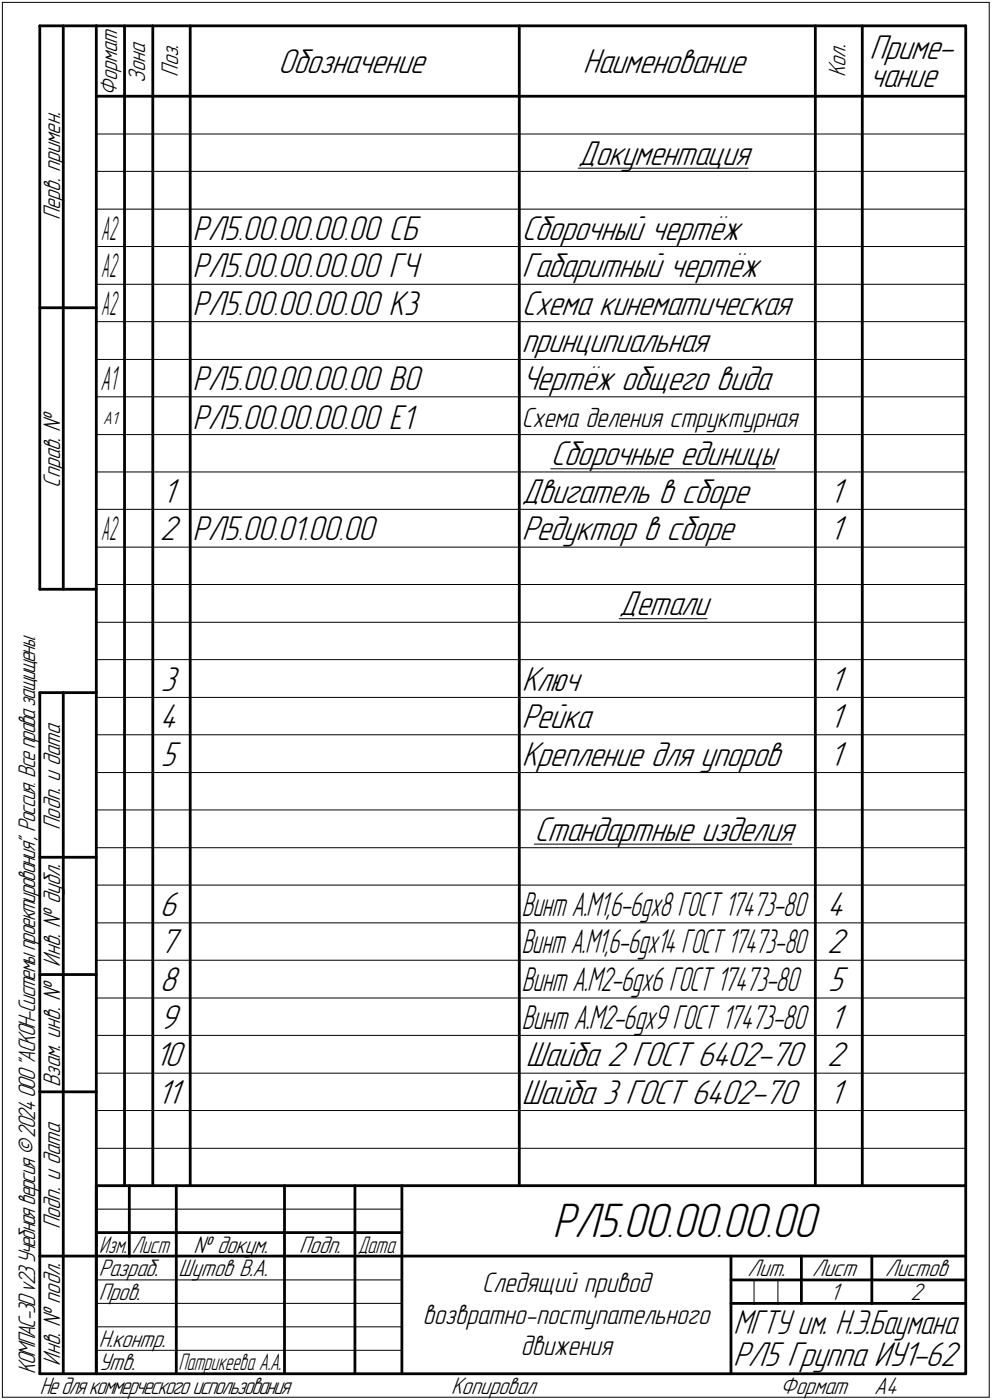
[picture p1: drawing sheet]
<svg xmlns="http://www.w3.org/2000/svg" width="211mm" height="298mm" viewBox="0 0 211 298" stroke-linecap="round" stroke-linejoin="round" font-family="sans-serif">
<defs><g id="words">
<text font-size="10.7" x="117.6" y="263.3">РЛ5.00.00.00.00</text>
<g font-size="7.8">
<text x="59.2" y="15.5">Обозначение</text>
<text x="124" y="15.5">Наименование</text>
<text x="185" y="12.6">Приме-</text>
<text x="185" y="18.5">чание</text>
<text x="123" y="35">Документация</text>
<text x="111" y="51">Сборочный чертёж</text>
<text x="111" y="59">Габаритный чертёж</text>
<text x="111" y="67">Схема кинематическая</text>
<text x="111" y="75">принципиальная</text>
<text x="111" y="83">Чертёж общего вида</text>
<text x="117.2" y="99">Сборочные единицы</text>
<text x="34.5" y="107">1</text>
<text x="111" y="107">Двигатель в сборе</text>
<text x="176.5" y="107">1</text>
<text x="34" y="115">2</text>
<text x="111" y="115">Редуктор в сборе</text>
<text x="176.5" y="115">1</text>
<text x="131.8" y="131">Детали</text>
<text x="34.2" y="147">3</text>
<text x="111" y="147">Ключ</text>
<text x="176.5" y="147">1</text>
<text x="34" y="155">4</text>
<text x="111" y="155">Рейка</text>
<text x="176.5" y="155">1</text>
<text x="34.2" y="163">5</text>
<text x="111" y="163">Крепление для упоров</text>
<text x="176.5" y="163">1</text>
<text x="113.7" y="179">Стандартные изделия</text>
<text x="34" y="195">6</text>
<text x="176" y="195">4</text>
<text x="34" y="203">7</text>
<text x="176" y="203">2</text>
<text x="34" y="211">8</text>
<text x="176.2" y="211">5</text>
<text x="34" y="219">9</text>
<text x="176.5" y="219">1</text>
<text x="33" y="227">10</text>
<text x="111.9" y="227">Шайба 2 ГОСТ 6402-70</text>
<text x="176" y="227">2</text>
<text x="33.5" y="235">11</text>
<text x="111" y="235">Шайба 3 ГОСТ 6402-70</text>
<text x="176.5" y="235">1</text>
<text x="156" y="291">РЛ5 Группа ИУ1-62</text>
</g>
<text font-size="7.7" x="156.1" y="284.1">МГТУ им. Н.Э.Баумана</text>
<g font-size="7.6">
<text x="41" y="51">РЛ5.00.00.00.00 СБ</text>
<text x="41" y="59">РЛ5.00.00.00.00 ГЧ</text>
<text x="41" y="67">РЛ5.00.00.00.00 К3</text>
<text x="41" y="83">РЛ5.00.00.00.00 ВО</text>
<text x="41" y="91.4">РЛ5.00.00.00.00 Е1</text>
<text x="41" y="115">РЛ5.00.01.00.00</text>
<text x="111" y="195">Винт А.М1,6-6gx8 ГОСТ 17473-80</text>
<text x="111" y="211">Винт А.М2-6gx6 ГОСТ 17473-80</text>
<text x="111" y="219">Винт А.М2-6gx9 ГОСТ 17473-80</text>
</g>
<g font-size="7.5">
<text x="21.4" y="83">А1</text>
<text x="111" y="203">Винт А.М1,6-6gx14 ГОСТ 17473-80</text>
</g>
<g font-size="7.4">
<text x="21.5" y="51">А2</text>
<text x="21.5" y="59">А2</text>
<text x="21.5" y="67">А2</text>
<text x="21.5" y="115">А2</text>
</g>
<g font-size="6.2">
<text x="102.6" y="275.2">Следящий привод</text>
<text x="89.9" y="281.9">возвратно-поступательного</text>
<text x="110.8" y="288.6">движения</text>
</g>
<text font-size="6.1" x="111" y="91">Схема деления структурная</text>
<g font-size="5.4">
<text x="30.9" y="17.7" transform="rotate(-90 30.9 17.7)">Зона</text>
<text x="37.9" y="16.4" transform="rotate(-90 37.9 16.4)">Поз.</text>
<text x="179.9" y="16.4" transform="rotate(-90 179.9 16.4)">Кол.</text>
<text x="24.9" y="20.5" transform="rotate(-90 24.9 20.5)">Формат</text>
<text x="12.8" y="46.9" transform="rotate(-90 12.8 46.9)">Перв. примен.</text>
<text x="12.8" y="103.8" transform="rotate(-90 12.8 103.8)">Справ. №</text>
<text x="12.8" y="176.7" transform="rotate(-90 12.8 176.7)">Подп. и дата</text>
<text x="12.8" y="205.8" transform="rotate(-90 12.8 205.8)">Инв. № дубл.</text>
<text x="12.8" y="231.6" transform="rotate(-90 12.8 231.6)">Взам. инв. №</text>
<text x="12.8" y="261.7" transform="rotate(-90 12.8 261.7)">Подп. и дата</text>
<text x="41.2" y="266.8">№ докум.</text>
<text x="63.6" y="266.8">Подп.</text>
<text x="21" y="271.8">Разраб.</text>
<text x="38" y="271.8">Шутов В.А.</text>
<text x="159.1" y="271.8">Лит.</text>
<text x="172.8" y="271.8">Лист</text>
<text x="188.3" y="271.8">Листов</text>
<text x="21" y="276.8">Пров.</text>
<text x="176.6" y="276.8">1</text>
<text x="193.8" y="276.8">2</text>
<text x="21" y="286.8">Н.контр.</text>
<text x="7.5" y="292.5" transform="rotate(-90 7.5 292.5)">КОМПАС-3Dv23Учебнаяверсия©2024ООО&quot;АСКОН-Системыпроектирования&quot;, Россия. Всеправазащищены.</text>
<text x="12.8" y="290.8" transform="rotate(-90 12.8 290.8)">Инв. № подл.</text>
<text x="21" y="291.8">Утв.</text>
<text x="8.5" y="296.7">Недлякоммерческогоиспользования</text>
<text x="96" y="296.8">Копировал</text>
<text x="166" y="296.8">Формат</text>
<text x="186" y="296.8">A4</text>
</g>
<g font-size="5.3">
<text x="21.1" y="266.8">Изм.</text>
<text x="28.1" y="266.8">Лист</text>
<text x="76.1" y="266.8">Дата</text>
<text x="38" y="291.8">Патрикеева А.А.</text>
</g>
<text font-size="3.9" x="22" y="90.3">А1</text>
</g></defs>
<g fill="none" stroke="#000" stroke-width=".21">
<path d="M.5 .5v297zM.5 .5h210zM210.5 .5v297zM20.5 28.5h185zM20.5 36.5h185zM123 35.8h36.2zM20.5 44.5h185zM20.5 52.5h185zM20.5 60.5h185zM20.5 68.5h185zM20.5 76.5h185zM20.5 84.5h185z"/>
<path d="M20.5 92.5h185zM117.2 99.8h47.7zM20.5 100.5h185zM20.5 108.5h185zM20.5 116.5h185zM20.5 124.5h185zM20.5 132.5h185zM131.7 131.7h18.8zM20.5 140.5h185zM20.5 148.5h185zM20.5 156.5h185zM20.5 164.5h185z"/>
<path d="M20.5 172.5h185zM113.7 179.7h54.8zM20.5 180.5h185zM20.5 188.5h185zM20.5 196.5h185zM20.5 204.5h185zM20.5 212.5h185zM20.5 220.5h185zM20.5 228.5h185zM20.5 236.5h185zM20.5 257.5h65zM20.5 244.5h185z"/>
<path d="M20.5 272.5h17zM20.5 277.5h17zM37.5 272.5h23zM37.5 277.5h23zM60.5 272.5h15zM60.5 277.5h15zM75.5 272.5h10zM75.5 277.5h10zM160.4 272.5v5zM165.5 272.5v5zM.5 297.5h210zM20.5 282.5h65z"/>
<path d="M20.5 287.5h65z"/>
</g>
<g fill="none" stroke="#000" stroke-width=".59">
<path d="M8.5 5.5v120zM8.5 5.5h12zM13.5 5.5v120zM20.5 5.5v287zM20.5 5.5h185zM26.5 5.5v247zM32.5 5.5v247zM40.5 5.5v247zM110.5 5.5v247zM173.5 5.5v247zM183.5 5.5v247zM205.5 5.5v287z"/>
<path d="M20.5 20.5h185zM8.5 65.5h12zM8.5 125.5h12zM8.5 147.5v145zM8.5 147.5h12zM13.5 147.5v145zM8.5 182.5h12zM8.5 207.5h12zM8.5 232.5h12zM20.5 252.5h185zM20.5 252.5v40zM27.5 252.5v15z"/>
<path d="M37.5 252.5v25zM60.5 252.5v25zM75.5 252.5v25zM85.5 252.5v40zM8.5 267.5h12zM20.5 262.5h7zM20.5 267.5h7zM27.5 262.5h10zM27.5 267.5h10zM37.5 277.5v15zM37.5 262.5h23zM37.5 267.5h23z"/>
<path d="M60.5 277.5v15zM60.5 262.5h15zM60.5 267.5h15zM75.5 277.5v15zM75.5 262.5h10zM75.5 267.5h10zM85.5 267.5h120zM155.5 267.5v25zM155.5 272.5h15zM155.5 277.5h4.9zM160.4 277.5h5.1zM165.5 277.5h5z"/>
<path d="M170.5 267.5v10zM170.5 272.5h35zM170.5 277.5h15zM185.5 267.5v10zM185.5 277.5h20zM8.5 292.5h12zM20.5 292.5h185z"/>
</g>
<use href="#words"/>
</svg>
